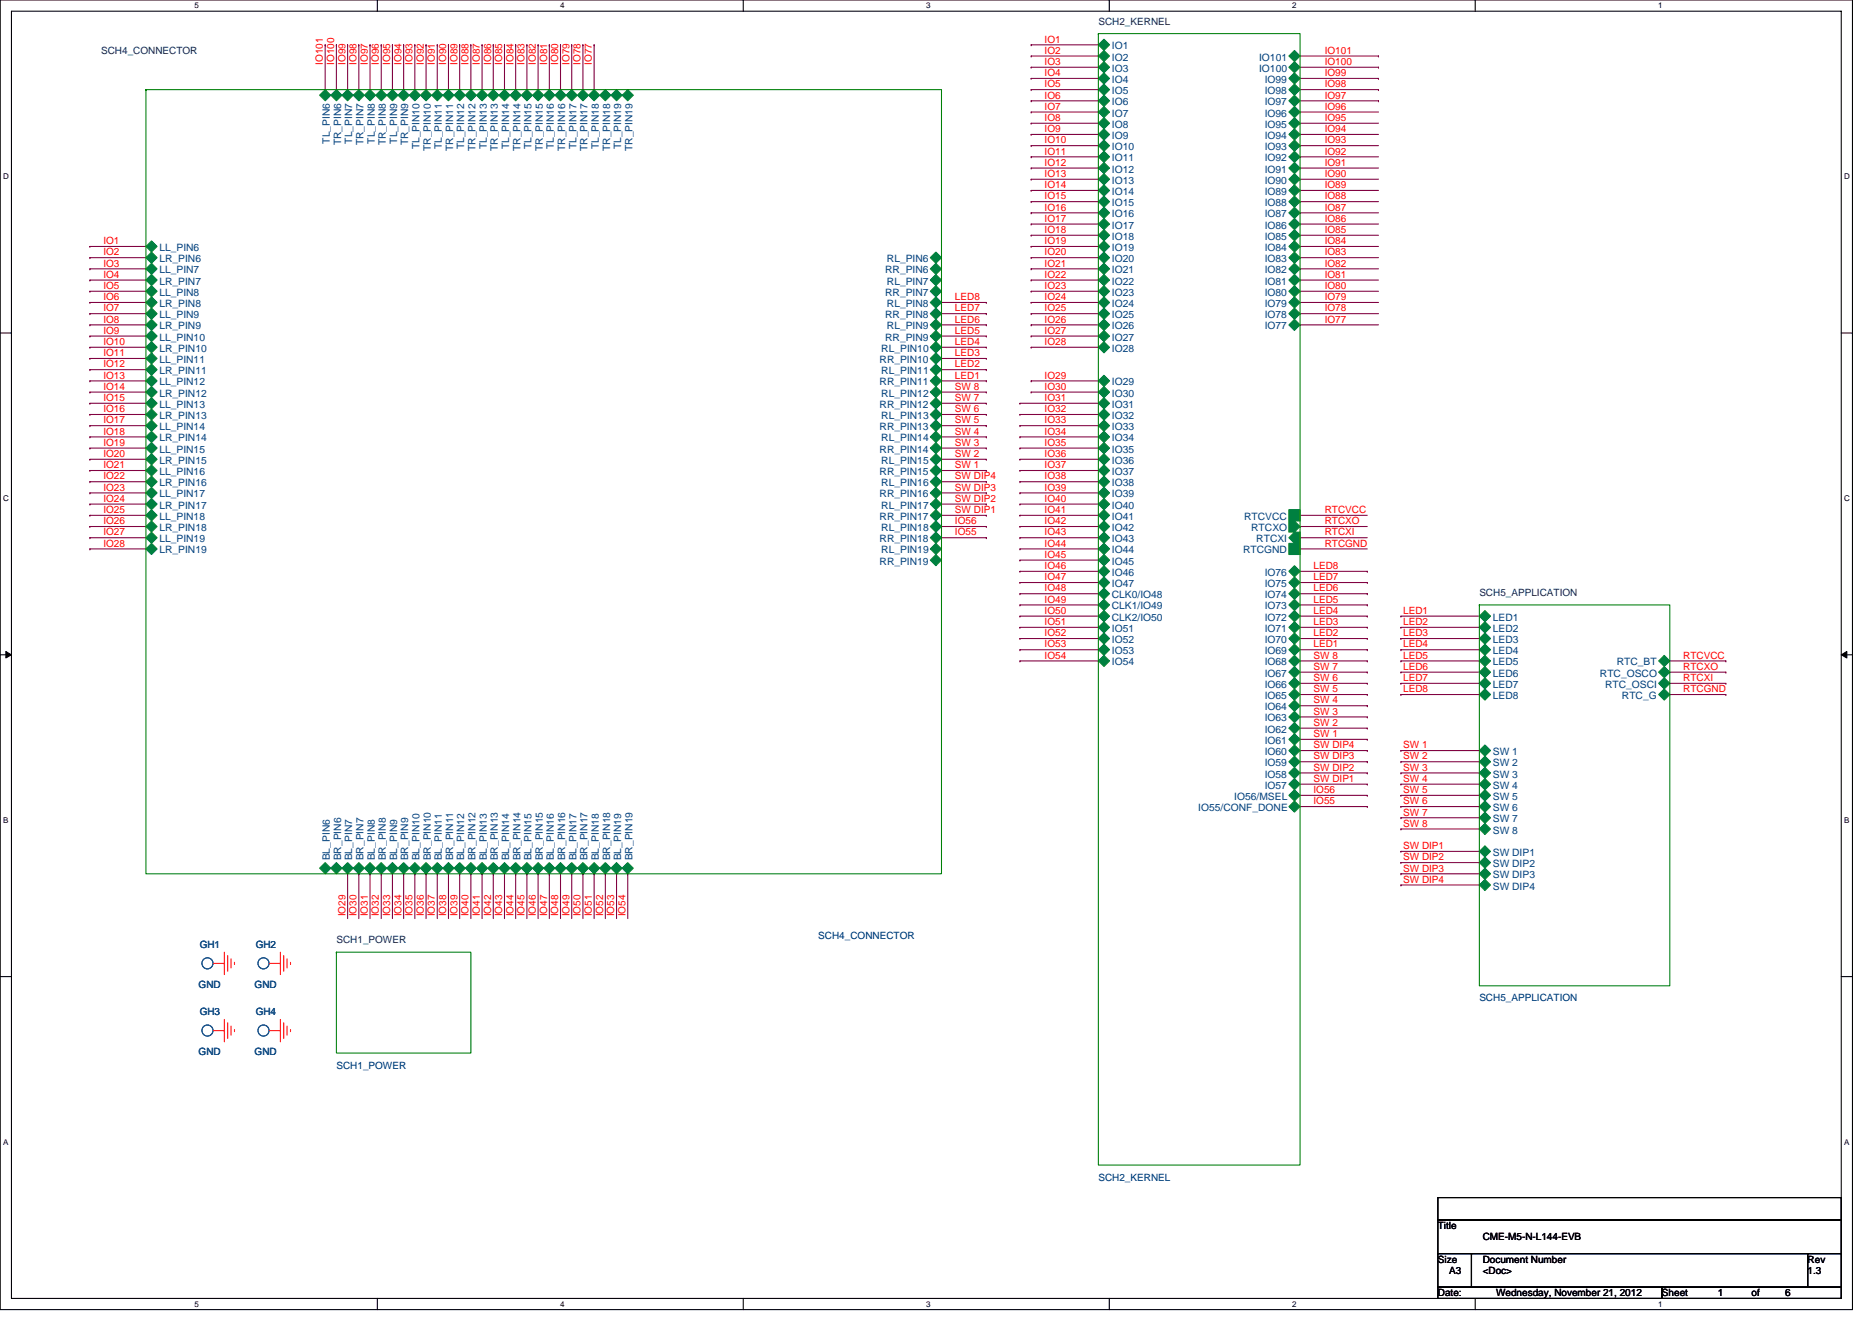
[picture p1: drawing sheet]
<svg xmlns="http://www.w3.org/2000/svg" width="297mm" height="210mm" viewBox="0 0 297 210" stroke-linecap="round" stroke-linejoin="round" font-family="sans-serif">
<defs><g id="words">
<g font-size="1.6" fill="#004040">
<text x="174.3" y="3.9">SCH2_KERNEL</text>
<text x="16" y="8.5">SCH4_CONNECTOR</text>
<text x="234.7" y="94.6">SCH5_APPLICATION</text>
<text x="53.4" y="149.7">SCH1_POWER</text>
</g>
<g font-size="1.6" fill="#f00">
<text x="51.2" y="10.3" transform="rotate(-90 51.2 10.3)">IO101</text>
<text x="53" y="10.3" transform="rotate(-90 53 10.3)">IO100</text>
<text x="54.8" y="10.3" transform="rotate(-90 54.8 10.3)">IO99</text>
<text x="56.6" y="10.3" transform="rotate(-90 56.6 10.3)">IO98</text>
<text x="58.4" y="10.3" transform="rotate(-90 58.4 10.3)">IO97</text>
<text x="60.1" y="10.3" transform="rotate(-90 60.1 10.3)">IO96</text>
<text x="61.9" y="10.3" transform="rotate(-90 61.9 10.3)">IO95</text>
<text x="63.7" y="10.3" transform="rotate(-90 63.7 10.3)">IO94</text>
<text x="65.5" y="10.3" transform="rotate(-90 65.5 10.3)">IO93</text>
<text x="67.2" y="10.3" transform="rotate(-90 67.2 10.3)">IO92</text>
<text x="69" y="10.3" transform="rotate(-90 69 10.3)">IO91</text>
<text x="70.8" y="10.3" transform="rotate(-90 70.8 10.3)">IO90</text>
<text x="72.6" y="10.3" transform="rotate(-90 72.6 10.3)">IO89</text>
<text x="74.4" y="10.3" transform="rotate(-90 74.4 10.3)">IO88</text>
<text x="76.1" y="10.3" transform="rotate(-90 76.1 10.3)">IO87</text>
<text x="77.9" y="10.3" transform="rotate(-90 77.9 10.3)">IO86</text>
<text x="79.7" y="10.3" transform="rotate(-90 79.7 10.3)">IO85</text>
<text x="81.5" y="10.3" transform="rotate(-90 81.5 10.3)">IO84</text>
<text x="83.2" y="10.3" transform="rotate(-90 83.2 10.3)">IO83</text>
<text x="85" y="10.3" transform="rotate(-90 85 10.3)">IO82</text>
<text x="86.8" y="10.3" transform="rotate(-90 86.8 10.3)">IO81</text>
<text x="88.6" y="10.3" transform="rotate(-90 88.6 10.3)">IO80</text>
<text x="90.4" y="10.3" transform="rotate(-90 90.4 10.3)">IO79</text>
<text x="92.1" y="10.3" transform="rotate(-90 92.1 10.3)">IO78</text>
<text x="93.9" y="10.3" transform="rotate(-90 93.9 10.3)">IO77</text>
<text x="165.8" y="10.3">IO3</text>
<text x="165.8" y="8.5">IO2</text>
<text x="165.8" y="6.8">IO1</text>
<text x="210.2" y="10.3">IO100</text>
<text x="210.2" y="8.5">IO101</text>
<text x="165.8" y="15.6">IO6</text>
<text x="165.8" y="17.4">IO7</text>
<text x="165.8" y="13.9">IO5</text>
<text x="165.8" y="12.1">IO4</text>
<text x="210.2" y="17.4">IO96</text>
<text x="210.2" y="15.6">IO97</text>
<text x="210.2" y="13.9">IO98</text>
<text x="210.2" y="12.1">IO99</text>
<text x="165.8" y="22.8">IO10</text>
<text x="165.8" y="21">IO9</text>
<text x="165.8" y="19.2">IO8</text>
<text x="210.2" y="22.8">IO93</text>
<text x="210.2" y="21">IO94</text>
<text x="210.2" y="19.2">IO95</text>
<text x="165.8" y="29.9">IO14</text>
<text x="165.8" y="24.5">IO11</text>
<text x="165.8" y="26.3">IO12</text>
<text x="165.8" y="28.1">IO13</text>
<text x="210.2" y="29.9">IO89</text>
<text x="210.2" y="28.1">IO90</text>
<text x="210.2" y="26.3">IO91</text>
<text x="210.2" y="24.5">IO92</text>
<text x="165.8" y="31.6">IO15</text>
<text x="165.8" y="35.2">IO17</text>
<text x="165.8" y="33.4">IO16</text>
<text x="210.2" y="35.2">IO86</text>
<text x="210.2" y="33.4">IO87</text>
<text x="210.2" y="31.6">IO88</text>
<text x="16.4" y="38.8">IO1</text>
<text x="16.4" y="40.5">IO2</text>
<text x="165.8" y="40.5">IO20</text>
<text x="165.8" y="37">IO18</text>
<text x="165.8" y="38.8">IO19</text>
<text x="210.2" y="40.5">IO83</text>
<text x="210.2" y="38.8">IO84</text>
<text x="210.2" y="37">IO85</text>
<text x="16.4" y="42.3">IO3</text>
<text x="16.4" y="44.1">IO4</text>
<text x="16.4" y="45.9">IO5</text>
<text x="16.4" y="47.6">IO6</text>
<text x="151.5" y="47.6">LED8</text>
<text x="165.8" y="42.3">IO21</text>
<text x="165.8" y="44.1">IO22</text>
<text x="165.8" y="45.9">IO23</text>
<text x="165.8" y="47.6">IO24</text>
<text x="210.2" y="47.6">IO79</text>
<text x="210.2" y="45.9">IO80</text>
<text x="210.2" y="44.1">IO81</text>
<text x="210.2" y="42.3">IO82</text>
<text x="16.4" y="49.4">IO7</text>
<text x="16.4" y="51.2">IO8</text>
<text x="16.4" y="53">IO9</text>
<text x="151.5" y="53">LED5</text>
<text x="151.5" y="51.2">LED6</text>
<text x="151.5" y="49.4">LED7</text>
<text x="165.8" y="49.4">IO25</text>
<text x="165.8" y="51.2">IO26</text>
<text x="165.8" y="53">IO27</text>
<text x="210.2" y="51.2">IO77</text>
<text x="210.2" y="49.4">IO78</text>
<text x="16.4" y="54.8">IO10</text>
<text x="16.4" y="56.5">IO11</text>
<text x="16.4" y="58.3">IO12</text>
<text x="151.5" y="58.3">LED2</text>
<text x="151.5" y="56.5">LED3</text>
<text x="151.5" y="54.8">LED4</text>
<text x="165.8" y="54.8">IO28</text>
<text x="16.4" y="60.1">IO13</text>
<text x="16.4" y="61.9">IO14</text>
<text x="16.4" y="63.6">IO15</text>
<text x="16.4" y="65.4">IO16</text>
<text x="151.5" y="65.4">SW 6</text>
<text x="151.5" y="63.6">SW 7</text>
<text x="151.5" y="61.9">SW 8</text>
<text x="151.5" y="60.1">LED1</text>
<text x="165.8" y="61.9">IO30</text>
<text x="165.8" y="60.1">IO29</text>
<text x="165.8" y="63.6">IO31</text>
<text x="165.8" y="65.4">IO32</text>
<text x="16.4" y="67.2">IO17</text>
<text x="16.4" y="69">IO18</text>
<text x="16.4" y="70.8">IO19</text>
<text x="151.5" y="70.8">SW 3</text>
<text x="151.5" y="69">SW 4</text>
<text x="151.5" y="67.2">SW 5</text>
<text x="165.8" y="69">IO34</text>
<text x="165.8" y="67.2">IO33</text>
<text x="165.8" y="70.8">IO35</text>
<text x="16.4" y="72.5">IO20</text>
<text x="16.4" y="74.3">IO21</text>
<text x="16.4" y="76.1">IO22</text>
<text x="16.4" y="77.9">IO23</text>
<text x="151.5" y="77.9">SW DIP3</text>
<text x="151.5" y="76.1">SW DIP4</text>
<text x="151.5" y="74.3">SW 1</text>
<text x="151.5" y="72.5">SW 2</text>
<text x="165.8" y="77.9">IO39</text>
<text x="165.8" y="72.5">IO36</text>
<text x="165.8" y="76.1">IO38</text>
<text x="165.8" y="74.3">IO37</text>
<text x="16.4" y="79.7">IO24</text>
<text x="16.4" y="81.4">IO25</text>
<text x="16.4" y="83.2">IO26</text>
<text x="151.5" y="81.4">SW DIP1</text>
<text x="151.5" y="79.7">SW DIP2</text>
<text x="151.5" y="83.2">IO56</text>
<text x="165.8" y="81.4">IO41</text>
<text x="165.8" y="79.7">IO40</text>
<text x="165.8" y="83.2">IO42</text>
<text x="210.2" y="81.4">RTCVCC</text>
<text x="210.2" y="83.2">RTCXO</text>
<text x="16.4" y="85">IO27</text>
<text x="16.4" y="86.8">IO28</text>
<text x="151.5" y="85">IO55</text>
<text x="165.8" y="85">IO43</text>
<text x="165.8" y="86.8">IO44</text>
<text x="165.8" y="88.5">IO45</text>
<text x="210.2" y="86.8">RTCGND</text>
<text x="210.2" y="85">RTCXI</text>
<text x="165.8" y="93.9">IO48</text>
<text x="165.8" y="92.1">IO47</text>
<text x="165.8" y="90.3">IO46</text>
<text x="165.8" y="95.7">IO49</text>
<text x="208.4" y="95.7">LED5</text>
<text x="208.4" y="93.9">LED6</text>
<text x="208.4" y="92.1">LED7</text>
<text x="208.4" y="90.3">LED8</text>
<text x="165.8" y="97.4">IO50</text>
<text x="165.8" y="99.2">IO51</text>
<text x="165.8" y="101">IO52</text>
<text x="208.4" y="101">LED2</text>
<text x="208.4" y="99.2">LED3</text>
<text x="208.4" y="97.4">LED4</text>
<text x="222.6" y="97.4">LED1</text>
<text x="222.6" y="99.2">LED2</text>
<text x="222.6" y="101">LED3</text>
<text x="165.8" y="102.8">IO53</text>
<text x="165.8" y="104.5">IO54</text>
<text x="208.4" y="102.8">LED1</text>
<text x="208.4" y="106.3">SW 7</text>
<text x="208.4" y="104.5">SW 8</text>
<text x="222.6" y="102.8">LED4</text>
<text x="222.6" y="104.5">LED5</text>
<text x="222.6" y="106.3">LED6</text>
<text x="267.1" y="104.5">RTCVCC</text>
<text x="267.1" y="106.3">RTCXO</text>
<text x="208.4" y="113.4">SW 3</text>
<text x="208.4" y="111.7">SW 4</text>
<text x="208.4" y="109.9">SW 5</text>
<text x="208.4" y="108.1">SW 6</text>
<text x="222.6" y="108.1">LED7</text>
<text x="222.6" y="109.9">LED8</text>
<text x="267.1" y="108.1">RTCXI</text>
<text x="267.1" y="109.9">RTCGND</text>
<text x="208.4" y="118.8">SW DIP4</text>
<text x="208.4" y="117">SW 1</text>
<text x="208.4" y="115.2">SW 2</text>
<text x="222.6" y="118.8">SW 1</text>
<text x="208.4" y="124.1">SW DIP1</text>
<text x="208.4" y="122.3">SW DIP2</text>
<text x="208.4" y="120.5">SW DIP3</text>
<text x="208.4" y="125.9">IO56</text>
<text x="222.6" y="120.5">SW 2</text>
<text x="222.6" y="122.3">SW 3</text>
<text x="222.6" y="124.1">SW 4</text>
<text x="222.6" y="125.9">SW 5</text>
<text x="208.4" y="127.7">IO55</text>
<text x="222.6" y="127.7">SW 6</text>
<text x="222.6" y="129.4">SW 7</text>
<text x="222.6" y="131.2">SW 8</text>
<text x="222.6" y="134.8">SW DIP1</text>
<text x="222.6" y="136.5">SW DIP2</text>
<text x="222.6" y="138.3">SW DIP3</text>
<text x="222.6" y="140.1">SW DIP4</text>
<text x="54.8" y="145.4" transform="rotate(-90 54.8 145.4)">IO29</text>
<text x="56.6" y="145.4" transform="rotate(-90 56.6 145.4)">IO30</text>
<text x="58.4" y="145.4" transform="rotate(-90 58.4 145.4)">IO31</text>
<text x="60.1" y="145.4" transform="rotate(-90 60.1 145.4)">IO32</text>
<text x="61.9" y="145.4" transform="rotate(-90 61.9 145.4)">IO33</text>
<text x="63.7" y="145.4" transform="rotate(-90 63.7 145.4)">IO34</text>
<text x="65.5" y="145.4" transform="rotate(-90 65.5 145.4)">IO35</text>
<text x="67.2" y="145.4" transform="rotate(-90 67.2 145.4)">IO36</text>
<text x="69" y="145.4" transform="rotate(-90 69 145.4)">IO37</text>
<text x="70.8" y="145.4" transform="rotate(-90 70.8 145.4)">IO38</text>
<text x="72.6" y="145.4" transform="rotate(-90 72.6 145.4)">IO39</text>
<text x="74.4" y="145.4" transform="rotate(-90 74.4 145.4)">IO40</text>
<text x="76.1" y="145.4" transform="rotate(-90 76.1 145.4)">IO41</text>
<text x="77.9" y="145.4" transform="rotate(-90 77.9 145.4)">IO42</text>
<text x="79.7" y="145.4" transform="rotate(-90 79.7 145.4)">IO43</text>
<text x="81.5" y="145.4" transform="rotate(-90 81.5 145.4)">IO44</text>
<text x="83.2" y="145.4" transform="rotate(-90 83.2 145.4)">IO45</text>
<text x="85" y="145.4" transform="rotate(-90 85 145.4)">IO46</text>
<text x="86.8" y="145.4" transform="rotate(-90 86.8 145.4)">IO47</text>
<text x="88.6" y="145.4" transform="rotate(-90 88.6 145.4)">IO48</text>
<text x="90.4" y="145.4" transform="rotate(-90 90.4 145.4)">IO49</text>
<text x="92.1" y="145.4" transform="rotate(-90 92.1 145.4)">IO50</text>
<text x="93.9" y="145.4" transform="rotate(-90 93.9 145.4)">IO51</text>
<text x="95.7" y="145.4" transform="rotate(-90 95.7 145.4)">IO52</text>
<text x="97.5" y="145.4" transform="rotate(-90 97.5 145.4)">IO53</text>
<text x="99.2" y="145.4" transform="rotate(-90 99.2 145.4)">IO54</text>
</g>
<g font-size="1.6" fill="#004080">
<text x="176.4" y="7.8">IO1</text>
<text x="176.4" y="9.6">IO2</text>
<text x="176.4" y="11.4">IO3</text>
<text x="199.8" y="11.4">IO100</text>
<text x="199.8" y="9.6">IO101</text>
<text x="176.4" y="13.2">IO4</text>
<text x="176.4" y="14.9">IO5</text>
<text x="176.4" y="16.7">IO6</text>
<text x="200.7" y="16.7">IO97</text>
<text x="200.7" y="14.9">IO98</text>
<text x="200.7" y="13.2">IO99</text>
<text x="52.3" y="22.8" transform="rotate(-90 52.3 22.8)">TL_PIN6</text>
<text x="54.1" y="23.1" transform="rotate(-90 54.1 23.1)">TR_PIN6</text>
<text x="55.9" y="22.8" transform="rotate(-90 55.9 22.8)">TL_PIN7</text>
<text x="57.7" y="23.1" transform="rotate(-90 57.7 23.1)">TR_PIN7</text>
<text x="59.5" y="22.8" transform="rotate(-90 59.5 22.8)">TL_PIN8</text>
<text x="61.2" y="23.1" transform="rotate(-90 61.2 23.1)">TR_PIN8</text>
<text x="63" y="22.8" transform="rotate(-90 63 22.8)">TL_PIN9</text>
<text x="64.8" y="23.1" transform="rotate(-90 64.8 23.1)">TR_PIN9</text>
<text x="66.6" y="23.7" transform="rotate(-90 66.6 23.7)">TL_PIN10</text>
<text x="68.3" y="24" transform="rotate(-90 68.3 24)">TR_PIN10</text>
<text x="70.1" y="23.7" transform="rotate(-90 70.1 23.7)">TL_PIN11</text>
<text x="71.9" y="24" transform="rotate(-90 71.9 24)">TR_PIN11</text>
<text x="73.7" y="23.7" transform="rotate(-90 73.7 23.7)">TL_PIN12</text>
<text x="75.5" y="24" transform="rotate(-90 75.5 24)">TR_PIN12</text>
<text x="77.2" y="23.7" transform="rotate(-90 77.2 23.7)">TL_PIN13</text>
<text x="79" y="24" transform="rotate(-90 79 24)">TR_PIN13</text>
<text x="80.8" y="23.7" transform="rotate(-90 80.8 23.7)">TL_PIN14</text>
<text x="82.6" y="24" transform="rotate(-90 82.6 24)">TR_PIN14</text>
<text x="84.3" y="23.7" transform="rotate(-90 84.3 23.7)">TL_PIN15</text>
<text x="86.1" y="24" transform="rotate(-90 86.1 24)">TR_PIN15</text>
<text x="87.9" y="23.7" transform="rotate(-90 87.9 23.7)">TL_PIN16</text>
<text x="89.7" y="24" transform="rotate(-90 89.7 24)">TR_PIN16</text>
<text x="91.5" y="23.7" transform="rotate(-90 91.5 23.7)">TL_PIN17</text>
<text x="93.2" y="24" transform="rotate(-90 93.2 24)">TR_PIN17</text>
<text x="95" y="23.7" transform="rotate(-90 95 23.7)">TL_PIN18</text>
<text x="96.8" y="24" transform="rotate(-90 96.8 24)">TR_PIN18</text>
<text x="98.6" y="23.7" transform="rotate(-90 98.6 23.7)">TL_PIN19</text>
<text x="100.3" y="24" transform="rotate(-90 100.3 24)">TR_PIN19</text>
<text x="176.4" y="22.1">IO9</text>
<text x="176.4" y="23.8">IO10</text>
<text x="176.4" y="18.5">IO7</text>
<text x="176.4" y="20.3">IO8</text>
<text x="200.7" y="23.8">IO93</text>
<text x="200.7" y="20.3">IO95</text>
<text x="200.7" y="18.5">IO96</text>
<text x="200.7" y="22.1">IO94</text>
<text x="176.4" y="25.6">IO11</text>
<text x="176.4" y="27.4">IO12</text>
<text x="176.4" y="29.2">IO13</text>
<text x="200.7" y="27.4">IO91</text>
<text x="200.7" y="25.6">IO92</text>
<text x="200.7" y="29.2">IO90</text>
<text x="176.4" y="30.9">IO14</text>
<text x="176.4" y="32.7">IO15</text>
<text x="176.4" y="34.5">IO16</text>
<text x="200.7" y="30.9">IO89</text>
<text x="200.7" y="34.5">IO87</text>
<text x="200.7" y="32.7">IO88</text>
<text x="25.3" y="39.8">LL_PIN6</text>
<text x="25.3" y="41.6">LR_PIN6</text>
<text x="140.7" y="41.6">RL_PIN6</text>
<text x="176.4" y="41.6">IO20</text>
<text x="176.4" y="36.3">IO17</text>
<text x="176.4" y="38.1">IO18</text>
<text x="176.4" y="39.8">IO19</text>
<text x="200.7" y="41.6">IO83</text>
<text x="200.7" y="39.8">IO84</text>
<text x="200.7" y="38.1">IO85</text>
<text x="200.7" y="36.3">IO86</text>
<text x="25.3" y="43.4">LL_PIN7</text>
<text x="25.3" y="46.9">LL_PIN8</text>
<text x="25.3" y="45.2">LR_PIN7</text>
<text x="140.5" y="43.4">RR_PIN6</text>
<text x="140.5" y="46.9">RR_PIN7</text>
<text x="140.7" y="45.2">RL_PIN7</text>
<text x="176.4" y="43.4">IO21</text>
<text x="176.4" y="45.2">IO22</text>
<text x="176.4" y="46.9">IO23</text>
<text x="200.7" y="43.4">IO82</text>
<text x="200.7" y="46.9">IO80</text>
<text x="200.7" y="45.2">IO81</text>
<text x="25.3" y="50.5">LL_PIN9</text>
<text x="25.3" y="48.7">LR_PIN8</text>
<text x="25.3" y="52.3">LR_PIN9</text>
<text x="140.5" y="50.5">RR_PIN8</text>
<text x="140.7" y="48.7">RL_PIN8</text>
<text x="140.7" y="52.3">RL_PIN9</text>
<text x="176.4" y="48.7">IO24</text>
<text x="176.4" y="50.5">IO25</text>
<text x="176.4" y="52.3">IO26</text>
<text x="200.7" y="52.3">IO77</text>
<text x="200.7" y="50.5">IO78</text>
<text x="200.7" y="48.7">IO79</text>
<text x="25.3" y="54.1">LL_PIN10</text>
<text x="25.3" y="57.6">LL_PIN11</text>
<text x="25.3" y="55.8">LR_PIN10</text>
<text x="25.3" y="59.4">LR_PIN11</text>
<text x="139.6" y="57.6">RR_PIN10</text>
<text x="139.8" y="55.8">RL_PIN10</text>
<text x="139.8" y="59.4">RL_PIN11</text>
<text x="140.5" y="54.1">RR_PIN9</text>
<text x="176.4" y="54.1">IO27</text>
<text x="176.4" y="55.8">IO28</text>
<text x="25.3" y="61.2">LL_PIN12</text>
<text x="25.3" y="64.7">LL_PIN13</text>
<text x="25.3" y="62.9">LR_PIN12</text>
<text x="139.6" y="61.2">RR_PIN11</text>
<text x="139.6" y="64.7">RR_PIN12</text>
<text x="139.8" y="62.9">RL_PIN12</text>
<text x="176.4" y="62.9">IO30</text>
<text x="176.4" y="64.7">IO31</text>
<text x="176.4" y="61.2">IO29</text>
<text x="25.3" y="68.3">LL_PIN14</text>
<text x="25.3" y="71.8">LL_PIN15</text>
<text x="25.3" y="66.5">LR_PIN13</text>
<text x="25.3" y="70.1">LR_PIN14</text>
<text x="139.6" y="68.3">RR_PIN13</text>
<text x="139.6" y="71.8">RR_PIN14</text>
<text x="139.8" y="66.5">RL_PIN13</text>
<text x="139.8" y="70.1">RL_PIN14</text>
<text x="176.4" y="66.5">IO32</text>
<text x="176.4" y="68.3">IO33</text>
<text x="176.4" y="70.1">IO34</text>
<text x="176.4" y="71.8">IO35</text>
<text x="25.3" y="75.4">LL_PIN16</text>
<text x="25.3" y="73.6">LR_PIN15</text>
<text x="25.3" y="77.2">LR_PIN16</text>
<text x="139.6" y="75.4">RR_PIN15</text>
<text x="139.8" y="73.6">RL_PIN15</text>
<text x="139.8" y="77.2">RL_PIN16</text>
<text x="176.4" y="73.6">IO36</text>
<text x="176.4" y="75.4">IO37</text>
<text x="176.4" y="77.2">IO38</text>
<text x="25.3" y="79">LL_PIN17</text>
<text x="25.3" y="82.5">LL_PIN18</text>
<text x="25.3" y="80.7">LR_PIN17</text>
<text x="139.6" y="79">RR_PIN16</text>
<text x="139.6" y="82.5">RR_PIN17</text>
<text x="139.8" y="80.7">RL_PIN17</text>
<text x="176.4" y="80.7">IO40</text>
<text x="176.4" y="82.5">IO41</text>
<text x="176.4" y="79">IO39</text>
<text x="197.4" y="82.5">RTCVCC</text>
<text x="25.3" y="86.1">LL_PIN19</text>
<text x="25.3" y="84.3">LR_PIN18</text>
<text x="25.3" y="87.8">LR_PIN19</text>
<text x="139.6" y="86.1">RR_PIN18</text>
<text x="139.6" y="89.6">RR_PIN19</text>
<text x="139.8" y="84.3">RL_PIN18</text>
<text x="139.8" y="87.8">RL_PIN19</text>
<text x="176.4" y="84.3">IO42</text>
<text x="176.4" y="86.1">IO43</text>
<text x="176.4" y="87.8">IO44</text>
<text x="176.4" y="89.6">IO45</text>
<text x="197.2" y="87.8">RTCGND</text>
<text x="198.5" y="84.3">RTCXO</text>
<text x="199.3" y="86.1">RTCXI</text>
<text x="176.4" y="95">CLK0/IO48</text>
<text x="176.4" y="91.4">IO46</text>
<text x="176.4" y="93.2">IO47</text>
<text x="200.7" y="95">IO74</text>
<text x="200.7" y="93.2">IO75</text>
<text x="200.7" y="91.4">IO76</text>
<text x="176.4" y="96.7">CLK1/IO49</text>
<text x="176.4" y="100.3">IO51</text>
<text x="176.4" y="98.5">CLK2/IO50</text>
<text x="200.7" y="100.3">IO71</text>
<text x="200.7" y="98.5">IO72</text>
<text x="200.7" y="96.7">IO73</text>
<text x="236.9" y="98.5">LED1</text>
<text x="236.9" y="100.3">LED2</text>
<text x="176.4" y="102.1">IO52</text>
<text x="176.4" y="103.8">IO53</text>
<text x="176.4" y="105.6">IO54</text>
<text x="200.7" y="107.4">IO67</text>
<text x="200.7" y="105.6">IO68</text>
<text x="200.7" y="103.8">IO69</text>
<text x="200.7" y="102.1">IO70</text>
<text x="236.9" y="102.1">LED3</text>
<text x="236.9" y="103.8">LED4</text>
<text x="236.9" y="105.6">LED5</text>
<text x="236.9" y="107.4">LED6</text>
<text x="253.9" y="107.4">RTC_OSCO</text>
<text x="256.5" y="105.6">RTC_BT</text>
<text x="200.7" y="112.7">IO64</text>
<text x="200.7" y="111">IO65</text>
<text x="200.7" y="109.2">IO66</text>
<text x="236.9" y="109.2">LED7</text>
<text x="236.9" y="111">LED8</text>
<text x="254.7" y="109.2">RTC_OSCI</text>
<text x="257.4" y="111">RTC_G</text>
<text x="200.7" y="119.8">IO60</text>
<text x="200.7" y="118.1">IO61</text>
<text x="200.7" y="116.3">IO62</text>
<text x="200.7" y="114.5">IO63</text>
<text x="236.9" y="119.8">SW 1</text>
<text x="200.7" y="125.2">IO57</text>
<text x="200.7" y="123.4">IO58</text>
<text x="200.7" y="121.6">IO59</text>
<text x="236.9" y="121.6">SW 2</text>
<text x="236.9" y="123.4">SW 3</text>
<text x="236.9" y="125.2">SW 4</text>
<text x="190.1" y="128.7">IO55/CONF_DONE</text>
<text x="195.9" y="127">IO56/MSEL</text>
<text x="236.9" y="127">SW 5</text>
<text x="236.9" y="128.7">SW 6</text>
<text x="236.9" y="130.5">SW 7</text>
<text x="52.3" y="136.5" transform="rotate(-90 52.3 136.5)">BL_PIN6</text>
<text x="54.1" y="136.5" transform="rotate(-90 54.1 136.5)">BR_PIN6</text>
<text x="55.9" y="136.5" transform="rotate(-90 55.9 136.5)">BL_PIN7</text>
<text x="57.7" y="136.5" transform="rotate(-90 57.7 136.5)">BR_PIN7</text>
<text x="59.5" y="136.5" transform="rotate(-90 59.5 136.5)">BL_PIN8</text>
<text x="61.2" y="136.5" transform="rotate(-90 61.2 136.5)">BR_PIN8</text>
<text x="63" y="136.5" transform="rotate(-90 63 136.5)">BL_PIN9</text>
<text x="64.8" y="136.5" transform="rotate(-90 64.8 136.5)">BR_PIN9</text>
<text x="66.6" y="136.5" transform="rotate(-90 66.6 136.5)">BL_PIN10</text>
<text x="68.3" y="136.5" transform="rotate(-90 68.3 136.5)">BR_PIN10</text>
<text x="70.1" y="136.5" transform="rotate(-90 70.1 136.5)">BL_PIN11</text>
<text x="71.9" y="136.5" transform="rotate(-90 71.9 136.5)">BR_PIN11</text>
<text x="73.7" y="136.5" transform="rotate(-90 73.7 136.5)">BL_PIN12</text>
<text x="75.5" y="136.5" transform="rotate(-90 75.5 136.5)">BR_PIN12</text>
<text x="77.2" y="136.5" transform="rotate(-90 77.2 136.5)">BL_PIN13</text>
<text x="79" y="136.5" transform="rotate(-90 79 136.5)">BR_PIN13</text>
<text x="80.8" y="136.5" transform="rotate(-90 80.8 136.5)">BL_PIN14</text>
<text x="82.6" y="136.5" transform="rotate(-90 82.6 136.5)">BR_PIN14</text>
<text x="84.3" y="136.5" transform="rotate(-90 84.3 136.5)">BL_PIN15</text>
<text x="86.1" y="136.5" transform="rotate(-90 86.1 136.5)">BR_PIN15</text>
<text x="87.9" y="136.5" transform="rotate(-90 87.9 136.5)">BL_PIN16</text>
<text x="89.7" y="136.5" transform="rotate(-90 89.7 136.5)">BR_PIN16</text>
<text x="91.5" y="136.5" transform="rotate(-90 91.5 136.5)">BL_PIN17</text>
<text x="93.2" y="136.5" transform="rotate(-90 93.2 136.5)">BR_PIN17</text>
<text x="95" y="136.5" transform="rotate(-90 95 136.5)">BL_PIN18</text>
<text x="96.8" y="136.5" transform="rotate(-90 96.8 136.5)">BR_PIN18</text>
<text x="98.6" y="136.5" transform="rotate(-90 98.6 136.5)">BL_PIN19</text>
<text x="100.3" y="136.5" transform="rotate(-90 100.3 136.5)">BR_PIN19</text>
<text x="236.9" y="132.3">SW 8</text>
<text x="236.9" y="135.8">SW DIP1</text>
<text x="236.9" y="137.6">SW DIP2</text>
<text x="236.9" y="139.4">SW DIP3</text>
<text x="236.9" y="141.2">SW DIP4</text>
</g>
<g font-size="1.6" fill="#000080">
<text x="129.8" y="149">SCH4_CONNECTOR</text>
<text x="31.7" y="150.4">GH1</text>
<text x="40.6" y="150.4">GH2</text>
<text x="31.5" y="156.8">GND</text>
<text x="31.7" y="161.1">GH3</text>
<text x="40.4" y="156.8">GND</text>
<text x="40.6" y="161.1">GH4</text>
<text x="234.7" y="158.9">SCH5_APPLICATION</text>
<text x="31.5" y="167.5">GND</text>
<text x="40.4" y="167.5">GND</text>
<text x="53.4" y="169.6">SCH1_POWER</text>
<text x="174.3" y="187.4">SCH2_KERNEL</text>
</g>
<g font-size="1.6">
<text x="228.2" y="195.1">Title</text>
<text x="235.3" y="196.8">CME-M5-N-L144-EVB</text>
<text x="228.2" y="200.4">Size</text>
<text x="229.9" y="202.2">A3</text>
<text x="235.3" y="200.4">Document Number</text>
<text x="235.3" y="202.2">&lt;Doc&gt;</text>
<text x="286.8" y="200.4">Rev</text>
<text x="286.8" y="202.2">1.3</text>
<text x="228.2" y="205.7">Date:</text>
<text x="237.4" y="205.7">Wednesday, November 21, 2012</text>
<text x="263.7" y="205.7">Sheet</text>
<text x="272.6" y="205.7">1</text>
<text x="277.9" y="205.7">of</text>
<text x="283.3" y="205.7">6</text>
</g>
<g font-size="1.3">
<text x="30.8" y="1.3">5</text>
<text x="88.9" y="1.3">4</text>
<text x="147" y="1.3">3</text>
<text x="205" y="1.3">2</text>
<text x="263.1" y="1.3">1</text>
<text x=".5" y="28.4">D</text>
<text x="292.6" y="28.4">D</text>
<text x=".5" y="79.5">C</text>
<text x="292.6" y="79.5">C</text>
<text x=".5" y="130.6">B</text>
<text x="292.6" y="130.6">B</text>
<text x=".5" y="181.7">A</text>
<text x="292.6" y="181.7">A</text>
<text x="30.8" y="207.4">5</text>
<text x="88.9" y="207.4">4</text>
<text x="147" y="207.4">3</text>
<text x="205" y="207.4">2</text>
<text x="263.1" y="207.4">1</text>
</g>
</g></defs>
<path d="M0 0h293.9v207.9h-293.9zM1.8 1.8h290.4v204.3h-290.4z" fill="none" stroke="#000" stroke-width=".17"/>
<g fill="#fff">
<path d="M30.8 .2h.7v1.4h-.7z"/>
<path d="M30.8 206.3h.7v1.4h-.7z"/>
</g>
<path d="M59.9 0v1.8M59.9 206.1v1.8" fill="none" stroke="#000" stroke-width=".17"/>
<g fill="#fff">
<path d="M88.9 .2h.7v1.4h-.7z"/>
<path d="M88.9 206.3h.7v1.4h-.7z"/>
</g>
<path d="M117.9 0v1.8M117.9 206.1v1.8" fill="none" stroke="#000" stroke-width=".17"/>
<g fill="#fff">
<path d="M147 .2h.7v1.4h-.7z"/>
<path d="M147 206.3h.7v1.4h-.7z"/>
</g>
<path d="M176 0v1.8M176 206.1v1.8" fill="none" stroke="#000" stroke-width=".17"/>
<g fill="#fff">
<path d="M205 .2h.7v1.4h-.7z"/>
<path d="M205 206.3h.7v1.4h-.7z"/>
</g>
<path d="M234.1 0v1.8M234.1 206.1v1.8" fill="none" stroke="#000" stroke-width=".17"/>
<g fill="#fff">
<path d="M263.1 .2h.7v1.4h-.7z"/>
<path d="M263.1 206.3h.7v1.4h-.7z"/>
<path d="M.5 27.3h.9v1.4h-.9z"/>
<path d="M292.6 27.3h.9v1.4h-.9z"/>
<path d="M.5 78.4h.9v1.4h-.9z"/>
<path d="M292.6 78.4h.9v1.4h-.9z"/>
</g>
<path d="M0 52.9h1.8M292.2 52.9h1.7" fill="none" stroke="#000" stroke-width=".17"/>
<g fill="#fff">
<path d="M.5 129.5h.8v1.4h-.8z"/>
<path d="M292.6 129.5h.9v1.4h-.9z"/>
</g>
<path d="M0 103.9h1.8M292.2 103.9h1.7" fill="none" stroke="#000" stroke-width=".17"/>
<path d="M.9 103.4l.9 .5-.9 .5zM292.2 103.9l.8-.5v1z" fill="#000" stroke="#000" stroke-width=".16"/>
<g fill="#fff">
<path d="M.5 180.5h.8v1.4h-.8z"/>
<path d="M292.6 180.5h.9v1.4h-.9z"/>
</g>
<path d="M0 155h1.8M292.2 155h1.7M228.2 190.1h64v3.5h-64zM228.2 193.6h64v5.4h-64zM228.2 199h5.3v5.3h-5.3zM233.5 199h53.3v5.3h-53.3zM286.8 199h5.4v5.3h-5.4zM228.2 204.3h35.5v1.8h-35.5zM263.7 204.3h28.5v1.8h-28.5z" fill="none" stroke="#000" stroke-width=".17"/>
<g fill="none" stroke="#800040" stroke-width=".17">
<path d="M51.6 7.1h.1M51.6 7.1v7.1M53.4 7.1h.1M53.4 7.1v7.1M55.2 7.1h.1M55.2 7.1v7.1M56.9 7.1h.1M56.9 7.1v7.1M58.7 7.1h.1M58.7 7.1v7.1M60.5 7.1h.1M60.5 7.1v7.1"/>
<path d="M62.3 7.1h.1M62.3 7.1v7.1M64 7.1h.1M64 7.1v7.1M65.8 7.1h.1M65.8 7.1v7.1M67.6 7.1h.1M67.6 7.1v7.1M69.4 7.1h.1M69.4 7.1v7.1M71.2 7.1h.1M71.2 7.1v7.1"/>
<path d="M72.9 7.1h.1M72.9 7.1v7.1M74.7 7.1h.1M74.7 7.1v7.1M76.5 7.1h.1M76.5 7.1v7.1M78.3 7.1h.1M78.3 7.1v7.1M80 7.1h.1M80 7.1v7.1M81.8 7.1h.1M81.8 7.1v7.1"/>
<path d="M83.6 7.1h.1M83.6 7.1v7.1M85.4 7.1h.1M85.4 7.1v7.1M87.2 7.1h.1M87.2 7.1v7.1M88.9 7.1h.1M88.9 7.1v7.1M90.7 7.1h.1M90.7 7.1v7.1M92.5 7.1h.1M92.5 7.1v7.1"/>
<path d="M94.3 7.1h.1M94.3 7.1v7.1M163.6 10.7h.1M163.6 8.9h.1M163.6 16h.1M163.6 17.8h.1M163.6 14.2h.1M163.6 19.6h.1M163.6 7.1h.1M163.6 12.4h.1M163.6 10.7h10.7M163.6 8.9h10.7"/>
<path d="M163.6 16h10.7M163.6 17.8h10.7M163.6 14.2h10.7M163.6 19.6h10.7M163.6 7.1h10.7M163.6 12.4h10.7M206.3 19.6h.1M206.3 17.8h.1M206.3 10.7h12.4M206.3 8.9h12.4M206.3 16h12.4M206.3 17.8h12.4"/>
<path d="M206.3 14.2h12.4M206.3 19.6h12.4M206.3 12.4h12.4M218.7 16h.1M218.7 14.2h.1M218.7 12.4h.1M218.7 10.7h.1M218.7 8.9h.1M14.3 39.1h.1M14.3 39.1h8.9M163.6 37.3h.1M163.6 32h.1"/>
<path d="M163.6 30.2h.1M163.6 24.9h.1M163.6 23.1h.1M163.6 21.3h.1M163.6 26.7h.1M163.6 28.4h.1M163.6 35.6h.1M163.6 33.8h.1M163.6 39.1h.1M163.6 37.3h10.7M163.6 32h10.7M163.6 30.2h10.7"/>
<path d="M163.6 24.9h10.7M163.6 23.1h10.7M163.6 21.3h10.7M163.6 26.7h10.7M163.6 28.4h10.7M163.6 35.6h10.7M163.6 39.1h10.7M163.6 33.8h10.7M206.3 39.1h.1M206.3 37.3h.1M206.3 35.6h.1M206.3 33.8h.1"/>
<path d="M206.3 32h.1M206.3 30.2h.1M206.3 28.4h.1M206.3 26.7h.1M206.3 24.9h.1M206.3 23.1h.1M206.3 21.3h.1M206.3 37.3h12.4M206.3 32h12.4M206.3 30.2h12.4M206.3 24.9h12.4M206.3 23.1h12.4"/>
<path d="M206.3 21.3h12.4M206.3 26.7h12.4M206.3 28.4h12.4M206.3 35.6h12.4M206.3 39.1h12.4M206.3 33.8h12.4M14.3 40.9h.1M14.3 42.7h.1M14.3 44.4h.1M14.3 46.2h.1M14.3 48h.1M14.3 49.8h.1"/>
<path d="M14.3 51.6h.1M14.3 53.3h.1M14.3 55.1h.1M14.3 56.9h.1M14.3 58.7h.1M14.3 40.9h8.9M14.3 42.7h8.9M14.3 44.4h8.9M14.3 46.2h8.9M14.3 48h8.9M14.3 49.8h8.9M14.3 51.6h8.9"/>
<path d="M14.3 53.3h8.9M14.3 55.1h8.9M14.3 58.7h8.9M14.3 56.9h8.9M149.4 48h7.1M149.4 49.8h7.1M149.4 51.6h7.1M149.4 53.3h7.1M149.4 55.1h7.1M149.4 58.7h7.1M149.4 56.9h7.1M156.5 58.7h.1"/>
<path d="M156.5 56.9h.1M156.5 55.1h.1M156.5 53.3h.1M156.5 51.6h.1M156.5 49.8h.1M156.5 48h.1M163.6 40.9h.1M163.6 42.7h.1M163.6 44.4h.1M163.6 46.2h.1M163.6 48h.1M163.6 49.8h.1"/>
<path d="M163.6 51.6h.1M163.6 53.3h.1M163.6 55.1h.1M163.6 40.9h10.7M163.6 42.7h10.7M163.6 44.4h10.7M163.6 46.2h10.7M163.6 48h10.7M163.6 49.8h10.7M163.6 51.6h10.7M163.6 53.3h10.7M163.6 55.1h10.7"/>
<path d="M206.3 51.6h.1M206.3 49.8h.1M206.3 48h.1M206.3 46.2h.1M206.3 44.4h.1M206.3 42.7h.1M206.3 40.9h.1M206.3 40.9h12.4M206.3 42.7h12.4M206.3 44.4h12.4M206.3 46.2h12.4M206.3 48h12.4"/>
<path d="M206.3 49.8h12.4M206.3 51.6h12.4M14.3 60.5h.1M14.3 62.2h.1M14.3 64h.1M14.3 65.8h.1M14.3 67.6h.1M14.3 69.3h.1M14.3 71.1h.1M14.3 72.9h.1M14.3 74.7h.1M14.3 76.5h.1"/>
<path d="M14.3 78.2h.1M14.3 62.2h8.9M14.3 60.5h8.9M14.3 78.2h8.9M14.3 69.3h8.9M14.3 67.6h8.9M14.3 64h8.9M14.3 72.9h8.9M14.3 76.5h8.9M14.3 74.7h8.9M14.3 71.1h8.9M14.3 65.8h8.9"/>
<path d="M149.4 62.2h7.1M149.4 60.5h7.1M149.4 78.2h7.1M149.4 69.3h7.1M149.4 67.6h7.1M149.4 64h7.1M149.4 72.9h7.1M149.4 76.5h7.1M149.4 74.7h7.1M149.4 71.1h7.1M149.4 65.8h7.1M156.5 78.2h.1"/>
<path d="M156.5 76.5h.1M156.5 74.7h.1M156.5 72.9h.1M156.5 71.1h.1M156.5 69.3h.1M156.5 67.6h.1M156.5 65.8h.1M156.5 64h.1M156.5 62.2h.1M156.5 60.5h.1M161.8 78.2h.1M161.8 69.3h.1"/>
<path d="M161.8 67.6h.1M161.8 64h.1M161.8 72.9h.1M161.8 76.5h.1M161.8 74.7h.1M161.8 71.1h.1M161.8 65.8h.1M161.8 78.2h12.5M161.8 69.3h12.5M161.8 67.6h12.5M161.8 64h12.5M161.8 72.9h12.5"/>
<path d="M161.8 76.5h12.5M161.8 74.7h12.5M161.8 71.1h12.5M161.8 65.8h12.5M163.6 62.2h.1M163.6 60.5h.1M163.6 62.2h10.7M163.6 60.5h10.7M14.3 80h.1M14.3 81.8h.1M14.3 83.6h.1M14.3 85.3h.1"/>
<path d="M14.3 87.1h.1M14.3 85.3h8.9M14.3 87.1h8.9M14.3 81.8h8.9M14.3 80h8.9M14.3 83.6h8.9M149.4 85.3h7.1M149.4 81.8h7.1M149.4 80h7.1M149.4 83.6h7.1M156.5 85.3h.1M156.5 81.8h.1"/>
<path d="M156.5 80h.1M156.5 83.6h.1M161.8 85.3h.1M161.8 87.1h.1M161.8 81.8h.1M161.8 80h.1M161.8 83.6h.1M161.8 94.2h.1M161.8 92.5h.1M161.8 88.9h.1M161.8 90.7h.1M161.8 96h.1"/>
<path d="M161.8 97.8h.1M161.8 99.6h.1M161.8 85.3h12.5M161.8 87.1h12.5M161.8 81.8h12.5M161.8 80h12.5M161.8 83.6h12.5M161.8 94.2h12.5M161.8 92.5h12.5M161.8 88.9h12.5M161.8 90.7h12.5M161.8 97.8h12.5"/>
<path d="M161.8 99.6h12.5M161.8 96h12.5M206.3 87.1h.1M206.3 81.8h.1M206.3 83.6h.1M206.3 85.3h.1M206.3 85.3h10.7M206.3 87.1h10.7M206.3 81.8h10.7M206.3 83.6h10.7M206.3 94.2h10.7M206.3 92.5h10.7"/>
<path d="M206.3 90.7h10.7M206.3 97.8h10.7M206.3 99.6h10.7M206.3 96h10.7M217 99.6h.1M217 97.8h.1M217 96h.1M217 94.2h.1M217 92.5h.1M217 90.7h.1M222.3 97.8h.1M222.3 99.6h.1"/>
<path d="M222.3 97.8h12.4M222.3 99.6h12.4M161.8 101.3h.1M161.8 103.1h.1M161.8 104.9h.1M161.8 101.3h12.5M161.8 103.1h12.5M161.8 104.9h12.5M206.3 101.3h10.7M206.3 103.1h10.7M206.3 104.9h10.7M206.3 106.7h10.7"/>
<path d="M206.3 108.5h10.7M206.3 110.2h10.7M206.3 119.1h10.7M206.3 117.3h10.7M206.3 115.6h10.7M206.3 113.8h10.7M206.3 112h10.7M217 119.1h.1M217 103.1h.1M217 101.3h.1M217 117.3h.1M217 115.6h.1"/>
<path d="M217 113.8h.1M217 112h.1M217 110.2h.1M217 108.5h.1M217 106.7h.1M217 104.9h.1M222.3 101.3h.1M222.3 103.1h.1M222.3 104.9h.1M222.3 106.7h.1M222.3 108.5h.1M222.3 110.2h.1"/>
<path d="M222.3 119.1h.1M222.3 101.3h12.4M222.3 103.1h12.4M222.3 104.9h12.4M222.3 106.7h12.4M222.3 108.5h12.4M222.3 110.2h12.4M222.3 119.1h12.4M265 104.9h8.9M265 106.7h8.9M265 108.5h8.9M265 110.2h8.9"/>
<path d="M273.9 104.9h.1M273.9 106.7h.1M273.9 108.5h.1M273.9 110.2h.1M55.2 138.7h.1M55.2 138.7v7.1M56.9 138.7h.1M56.9 138.7v7.1M58.7 138.7h.1M58.7 138.7v7.1M60.5 138.7h.1M60.5 138.7v7.1"/>
<path d="M62.3 138.7h.1M62.3 138.7v7.1M64 138.7h.1M64 138.7v7.1M65.8 138.7h.1M65.8 138.7v7.1M67.6 138.7h.1M67.6 138.7v7.1M69.4 138.7h.1M69.4 138.7v7.1M71.2 138.7h.1M71.2 138.7v7.1"/>
<path d="M72.9 138.7h.1M72.9 138.7v7.1M74.7 138.7h.1M74.7 138.7v7.1M76.5 138.7h.1M76.5 138.7v7.1M78.3 138.7h.1M78.3 138.7v7.1M80 138.7h.1M80 138.7v7.1M81.8 138.7h.1M81.8 138.7v7.1"/>
<path d="M83.6 138.7h.1M83.6 138.7v7.1M85.4 138.7h.1M85.4 138.7v7.1M87.2 138.7h.1M87.2 138.7v7.1M88.9 138.7h.1M88.9 138.7v7.1M90.7 138.7h.1M90.7 138.7v7.1M92.5 138.7h.1M92.5 138.7v7.1"/>
<path d="M94.3 138.7h.1M94.3 138.7v7.1M96.1 138.7h.1M96.1 138.7v7.1M97.8 138.7h.1M97.8 138.7v7.1M99.6 138.7h.1M99.6 138.7v7.1M206.3 120.9h10.7M206.3 122.7h10.7M206.3 124.5h10.7M206.3 126.2h10.7"/>
<path d="M206.3 128h10.7M217 124.5h.1M217 122.7h.1M217 120.9h.1M217 126.2h.1M217 128h.1M222.3 120.9h.1M222.3 122.7h.1M222.3 124.5h.1M222.3 126.2h.1M222.3 128h.1M222.3 129.8h.1"/>
<path d="M222.3 131.6h.1M222.3 135.1h.1M222.3 136.9h.1M222.3 138.7h.1M222.3 120.9h12.4M222.3 122.7h12.4M222.3 124.5h12.4M222.3 126.2h12.4M222.3 128h12.4M222.3 129.8h12.4M222.3 131.6h12.4M222.3 135.1h12.4"/>
<path d="M222.3 136.9h12.4M222.3 138.7h12.4M222.3 140.5h.1M222.3 140.5h12.4"/>
</g>
<g fill="none" stroke="#f00" stroke-width=".17">
<path d="M33.8 152.9h1.8M35.6 151.1v3.6M35.6 152.9h.1M36.1 151.7v2.5M36.7 152.2v1.4M37.2 152.7h.1M37.2 152.7v.4M42.7 152.9h1.8M44.5 151.1v3.6M44.5 152.9h.1M45 151.7v2.5M45.5 152.2v1.4"/>
<path d="M46.1 152.7v.4M33.8 163.6h1.8M35.6 161.8v3.6M35.6 163.6h.1M36.1 162.3v2.5M36.7 162.9v1.4M37.2 163.4v.3M42.7 163.6h1.8M44.5 161.8v3.6M44.5 163.6h.1M45 162.3v2.5M45.5 162.9v1.4"/>
<path d="M46.1 163.4v.3"/>
</g>
<g fill="none" stroke="#00f" stroke-width=".17">
<circle cx="32.9" cy="152.9" r=".88"/>
<circle cx="41.8" cy="152.9" r=".88"/>
<circle cx="32.9" cy="163.6" r=".88"/>
<circle cx="41.8" cy="163.6" r=".88"/>
</g>
<g fill="#008040" stroke="#008040" stroke-width=".17">
<path d="M23.2 39.1l.8-.9 .9 .9-.9 .9z" fill-rule="evenodd"/>
<path d="M23.2 42.7l.8-.9 .9 .9-.9 .9z" fill-rule="evenodd"/>
<path d="M23.2 46.2l.8-.9 .9 .9-.9 .9z" fill-rule="evenodd"/>
<path d="M23.2 49.8l.8-.9 .9 .9-.9 .9z" fill-rule="evenodd"/>
<path d="M23.2 53.3l.8-.8 .9 .8-.9 .9z" fill-rule="evenodd"/>
<path d="M23.2 56.9l.8-.9 .9 .9-.9 .9z" fill-rule="evenodd"/>
<path d="M23.2 60.5l.8-.9 .9 .9-.9 .8z" fill-rule="evenodd"/>
<path d="M24 63.1l.9 .9-.9 .9-.8-.9z" fill-rule="evenodd"/>
<path d="M23.2 67.6l.8-.9 .9 .9-.9 .9z" fill-rule="evenodd"/>
<path d="M23.2 71.1l.8-.9 .9 .9-.9 .9z" fill-rule="evenodd"/>
<path d="M23.2 74.7l.8-.9 .9 .9-.9 .9z" fill-rule="evenodd"/>
<path d="M23.2 78.2l.8-.9 .9 .9-.9 .9z" fill-rule="evenodd"/>
<path d="M23.2 81.8l.8-.9 .9 .9-.9 .9z" fill-rule="evenodd"/>
<path d="M23.2 85.3l.8-.8 .9 .8-.9 .9z" fill-rule="evenodd"/>
<path d="M23.2 40.9l.8-.9 .9 .9-.9 .9z" fill-rule="evenodd"/>
<path d="M23.2 44.4l.8-.8 .9 .8-.9 .9z" fill-rule="evenodd"/>
<path d="M23.2 48l.8-.9 .9 .9-.9 .9z" fill-rule="evenodd"/>
<path d="M23.2 51.6l.8-.9 .9 .9-.9 .9z" fill-rule="evenodd"/>
<path d="M23.2 55.1l.8-.9 .9 .9-.9 .9z" fill-rule="evenodd"/>
<path d="M23.2 58.7l.8-.9 .9 .9-.9 .9z" fill-rule="evenodd"/>
<path d="M23.2 62.2l.8-.9 .9 .9-.9 .9z" fill-rule="evenodd"/>
<path d="M23.2 65.8l.8-.9 .9 .9-.9 .9z" fill-rule="evenodd"/>
<path d="M24 68.5l.9 .8-.9 .9-.8-.9z" fill-rule="evenodd"/>
<path d="M24 72l.9 .9-.9 .9-.8-.9z" fill-rule="evenodd"/>
<path d="M23.2 76.5l.8-.9 .9 .9-.9 .8z" fill-rule="evenodd"/>
<path d="M23.2 80l.8-.9 .9 .9-.9 .9z" fill-rule="evenodd"/>
<path d="M23.2 83.6l.8-.9 .9 .9-.9 .9z" fill-rule="evenodd"/>
<path d="M23.2 87.1l.8-.9 .9 .9-.9 .9z" fill-rule="evenodd"/>
<path d="M51.6 14.2l.9 .9-.9 .9-.9-.9z" fill-rule="evenodd"/>
<path d="M54.3 15.1l.9-.9 .8 .9-.8 .9z" fill-rule="evenodd"/>
<path d="M57.8 15.1l.9-.9 .9 .9-.9 .9z" fill-rule="evenodd"/>
<path d="M61.4 15.1l.9-.9 .9 .9-.9 .9z" fill-rule="evenodd"/>
<path d="M64.9 15.1l.9-.9 .9 .9-.9 .9z" fill-rule="evenodd"/>
<path d="M68.5 15.1l.9-.9 .9 .9-.9 .9z" fill-rule="evenodd"/>
<path d="M72 15.1l.9-.9 .9 .9-.9 .9z" fill-rule="evenodd"/>
<path d="M76.5 14.2l.9 .9-.9 .9-.9-.9z" fill-rule="evenodd"/>
<path d="M80 14.2l.9 .9-.9 .9-.8-.9z" fill-rule="evenodd"/>
<path d="M82.7 15.1l.9-.9 .9 .9-.9 .9z" fill-rule="evenodd"/>
<path d="M86.3 15.1l.9-.9 .9 .9-.9 .9z" fill-rule="evenodd"/>
<path d="M89.8 15.1l.9-.9 .9 .9-.9 .9z" fill-rule="evenodd"/>
<path d="M94.3 14.2l.9 .9-.9 .9-.9-.9z" fill-rule="evenodd"/>
<path d="M96.9 15.1l.9-.9 .9 .9-.9 .9z" fill-rule="evenodd"/>
<path d="M52.5 15.1l.9-.9 .9 .9-.9 .9z" fill-rule="evenodd"/>
<path d="M56 15.1l.9-.9 .9 .9-.9 .9z" fill-rule="evenodd"/>
<path d="M60.5 14.2l.9 .9-.9 .9-.9-.9z" fill-rule="evenodd"/>
<path d="M64 14.2l.9 .9-.9 .9-.8-.9z" fill-rule="evenodd"/>
<path d="M66.7 15.1l.9-.9 .9 .9-.9 .9z" fill-rule="evenodd"/>
<path d="M70.3 15.1l.9-.9 .8 .9-.8 .9z" fill-rule="evenodd"/>
<path d="M73.8 15.1l.9-.9 .9 .9-.9 .9z" fill-rule="evenodd"/>
<path d="M77.4 15.1l.9-.9 .9 .9-.9 .9z" fill-rule="evenodd"/>
<path d="M80.9 15.1l.9-.9 .9 .9-.9 .9z" fill-rule="evenodd"/>
<path d="M84.5 15.1l.9-.9 .9 .9-.9 .9z" fill-rule="evenodd"/>
<path d="M88.9 14.2l.9 .9-.9 .9-.8-.9z" fill-rule="evenodd"/>
<path d="M91.6 15.1l.9-.9 .9 .9-.9 .9z" fill-rule="evenodd"/>
<path d="M96.1 14.2l.8 .9-.8 .9-.9-.9z" fill-rule="evenodd"/>
<path d="M98.7 15.1l.9-.9 .9 .9-.9 .9z" fill-rule="evenodd"/>
<path d="M148.5 40l.9 .9-.9 .9-.9-.9z" fill-rule="evenodd"/>
<path d="M148.5 43.6l.9 .8-.9 .9-.9-.9z" fill-rule="evenodd"/>
<path d="M148.5 47.1l.9 .9-.9 .9-.9-.9z" fill-rule="evenodd"/>
<path d="M148.5 50.7l.9 .9-.9 .9-.9-.9z" fill-rule="evenodd"/>
<path d="M148.5 54.2l.9 .9-.9 .9-.9-.9z" fill-rule="evenodd"/>
<path d="M148.5 57.8l.9 .9-.9 .9-.9-.9z" fill-rule="evenodd"/>
<path d="M147.6 62.2l.9-.9 .9 .9-.9 .9z" fill-rule="evenodd"/>
<path d="M147.6 65.8l.9-.9 .9 .9-.9 .9z" fill-rule="evenodd"/>
<path d="M148.5 68.5l.9 .8-.9 .9-.9-.9z" fill-rule="evenodd"/>
<path d="M148.5 72l.9 .9-.9 .9-.9-.9z" fill-rule="evenodd"/>
<path d="M148.5 75.6l.9 .9-.9 .8-.9-.8z" fill-rule="evenodd"/>
<path d="M148.5 79.1l.9 .9-.9 .9-.9-.9z" fill-rule="evenodd"/>
<path d="M148.5 82.7l.9 .9-.9 .9-.9-.9z" fill-rule="evenodd"/>
<path d="M148.5 86.2l.9 .9-.9 .9-.9-.9z" fill-rule="evenodd"/>
<path d="M148.5 41.8l.9 .9-.9 .9-.9-.9z" fill-rule="evenodd"/>
<path d="M147.6 46.2l.9-.9 .9 .9-.9 .9z" fill-rule="evenodd"/>
<path d="M147.6 49.8l.9-.9 .9 .9-.9 .9z" fill-rule="evenodd"/>
<path d="M148.5 52.5l.9 .8-.9 .9-.9-.9z" fill-rule="evenodd"/>
<path d="M148.5 56l.9 .9-.9 .9-.9-.9z" fill-rule="evenodd"/>
<path d="M148.5 59.6l.9 .9-.9 .8-.9-.8z" fill-rule="evenodd"/>
<path d="M148.5 63.1l.9 .9-.9 .9-.9-.9z" fill-rule="evenodd"/>
<path d="M148.5 66.7l.9 .9-.9 .9-.9-.9z" fill-rule="evenodd"/>
<path d="M148.5 70.2l.9 .9-.9 .9-.9-.9z" fill-rule="evenodd"/>
<path d="M147.6 74.7l.9-.9 .9 .9-.9 .9z" fill-rule="evenodd"/>
<path d="M147.6 78.2l.9-.9 .9 .9-.9 .9z" fill-rule="evenodd"/>
<path d="M147.6 81.8l.9-.9 .9 .9-.9 .9z" fill-rule="evenodd"/>
<path d="M148.5 84.5l.9 .8-.9 .9-.9-.9z" fill-rule="evenodd"/>
<path d="M148.5 88l.9 .9-.9 .9-.9-.9z" fill-rule="evenodd"/>
<path d="M51.6 136.9l.9 .9-.9 .9-.9-.9z" fill-rule="evenodd"/>
<path d="M55.2 136.9l.8 .9-.8 .9-.9-.9z" fill-rule="evenodd"/>
<path d="M58.7 136.9l.9 .9-.9 .9-.9-.9z" fill-rule="evenodd"/>
<path d="M62.3 136.9l.9 .9-.9 .9-.9-.9z" fill-rule="evenodd"/>
<path d="M65.8 136.9l.9 .9-.9 .9-.9-.9z" fill-rule="evenodd"/>
<path d="M69.4 136.9l.9 .9-.9 .9-.9-.9z" fill-rule="evenodd"/>
<path d="M72.9 136.9l.9 .9-.9 .9-.9-.9z" fill-rule="evenodd"/>
<path d="M76.5 136.9l.9 .9-.9 .9-.9-.9z" fill-rule="evenodd"/>
<path d="M80 136.9l.9 .9-.9 .9-.8-.9z" fill-rule="evenodd"/>
<path d="M83.6 136.9l.9 .9-.9 .9-.9-.9z" fill-rule="evenodd"/>
<path d="M87.2 136.9l.9 .9-.9 .9-.9-.9z" fill-rule="evenodd"/>
<path d="M90.7 136.9l.9 .9-.9 .9-.9-.9z" fill-rule="evenodd"/>
<path d="M94.3 136.9l.9 .9-.9 .9-.9-.9z" fill-rule="evenodd"/>
<path d="M97.8 136.9l.9 .9-.9 .9-.9-.9z" fill-rule="evenodd"/>
<path d="M53.4 136.9l.9 .9-.9 .9-.9-.9z" fill-rule="evenodd"/>
<path d="M56.9 136.9l.9 .9-.9 .9-.9-.9z" fill-rule="evenodd"/>
<path d="M60.5 136.9l.9 .9-.9 .9-.9-.9z" fill-rule="evenodd"/>
<path d="M64 136.9l.9 .9-.9 .9-.8-.9z" fill-rule="evenodd"/>
<path d="M67.6 136.9l.9 .9-.9 .9-.9-.9z" fill-rule="evenodd"/>
<path d="M71.2 136.9l.8 .9-.8 .9-.9-.9z" fill-rule="evenodd"/>
<path d="M74.7 136.9l.9 .9-.9 .9-.9-.9z" fill-rule="evenodd"/>
<path d="M78.3 136.9l.9 .9-.9 .9-.9-.9z" fill-rule="evenodd"/>
<path d="M81.8 136.9l.9 .9-.9 .9-.9-.9z" fill-rule="evenodd"/>
<path d="M85.4 136.9l.9 .9-.9 .9-.9-.9z" fill-rule="evenodd"/>
<path d="M88.9 136.9l.9 .9-.9 .9-.8-.9z" fill-rule="evenodd"/>
<path d="M91.6 137.8l.9-.9 .9 .9-.9 .9z" fill-rule="evenodd"/>
<path d="M96.1 136.9l.8 .9-.8 .9-.9-.9z" fill-rule="evenodd"/>
<path d="M98.7 137.8l.9-.9 .9 .9-.9 .9z" fill-rule="evenodd"/>
<path d="M175.2 20.4l.9 .9-.9 .9-.9-.9z" fill-rule="evenodd"/>
<path d="M175.2 79.1l.9 .9-.9 .9-.9-.9z" fill-rule="evenodd"/>
<path d="M174.3 81.8l.9-.9 .9 .9-.9 .9z" fill-rule="evenodd"/>
<path d="M174.3 62.2l.9-.9 .9 .9-.9 .9z" fill-rule="evenodd"/>
<path d="M175.2 82.7l.9 .9-.9 .9-.9-.9z" fill-rule="evenodd"/>
<path d="M175.2 63.1l.9 .9-.9 .9-.9-.9z" fill-rule="evenodd"/>
<path d="M175.2 40l.9 .9-.9 .9-.9-.9z" fill-rule="evenodd"/>
<path d="M175.2 84.5l.9 .8-.9 .9-.9-.9z" fill-rule="evenodd"/>
<path d="M174.3 65.8l.9-.9 .9 .9-.9 .9z" fill-rule="evenodd"/>
<path d="M175.2 41.8l.9 .9-.9 .9-.9-.9z" fill-rule="evenodd"/>
<path d="M175.2 22.2l.9 .9-.9 .9-.9-.9z" fill-rule="evenodd"/>
<path d="M175.2 86.2l.9 .9-.9 .9-.9-.9z" fill-rule="evenodd"/>
<path d="M175.2 66.7l.9 .9-.9 .9-.9-.9z" fill-rule="evenodd"/>
<path d="M175.2 43.6l.9 .8-.9 .9-.9-.9z" fill-rule="evenodd"/>
<path d="M175.2 24l.9 .9-.9 .9-.9-.9z" fill-rule="evenodd"/>
<path d="M175.2 68.5l.9 .8-.9 .9-.9-.9z" fill-rule="evenodd"/>
<path d="M174.3 46.2l.9-.9 .9 .9-.9 .9z" fill-rule="evenodd"/>
<path d="M175.2 25.8l.9 .9-.9 .9-.9-.9z" fill-rule="evenodd"/>
<path d="M175.2 70.2l.9 .9-.9 .9-.9-.9z" fill-rule="evenodd"/>
<path d="M175.2 47.1l.9 .9-.9 .9-.9-.9z" fill-rule="evenodd"/>
<path d="M175.2 27.6l.9 .8-.9 .9-.9-.9z" fill-rule="evenodd"/>
<path d="M175.2 72l.9 .9-.9 .9-.9-.9z" fill-rule="evenodd"/>
<path d="M174.3 49.8l.9-.9 .9 .9-.9 .9z" fill-rule="evenodd"/>
<path d="M175.2 29.3l.9 .9-.9 .9-.9-.9z" fill-rule="evenodd"/>
<path d="M175.2 6.2l.9 .9-.9 .9-.9-.9z" fill-rule="evenodd"/>
<path d="M174.3 74.7l.9-.9 .9 .9-.9 .9z" fill-rule="evenodd"/>
<path d="M175.2 50.7l.9 .9-.9 .9-.9-.9z" fill-rule="evenodd"/>
<path d="M175.2 31.1l.9 .9-.9 .9-.9-.9z" fill-rule="evenodd"/>
<path d="M175.2 8l.9 .9-.9 .9-.9-.9z" fill-rule="evenodd"/>
<path d="M175.2 75.6l.9 .9-.9 .8-.9-.8z" fill-rule="evenodd"/>
<path d="M175.2 52.5l.9 .8-.9 .9-.9-.9z" fill-rule="evenodd"/>
<path d="M175.2 9.8l.9 .9-.9 .9-.9-.9z" fill-rule="evenodd"/>
<path d="M174.3 78.2l.9-.9 .9 .9-.9 .9z" fill-rule="evenodd"/>
<path d="M175.2 54.2l.9 .9-.9 .9-.9-.9z" fill-rule="evenodd"/>
<path d="M175.2 34.7l.9 .9-.9 .8-.9-.8z" fill-rule="evenodd"/>
<path d="M175.2 11.6l.9 .8-.9 .9-.9-.9z" fill-rule="evenodd"/>
<path d="M175.2 59.6l.9 .9-.9 .8-.9-.8z" fill-rule="evenodd"/>
<path d="M175.2 36.4l.9 .9-.9 .9-.9-.9z" fill-rule="evenodd"/>
<path d="M175.2 13.3l.9 .9-.9 .9-.9-.9z" fill-rule="evenodd"/>
<path d="M175.2 15.1l.9 .9-.9 .9-.9-.9z" fill-rule="evenodd"/>
<path d="M175.2 16.9l.9 .9-.9 .9-.9-.9z" fill-rule="evenodd"/>
<path d="M175.2 18.7l.9 .9-.9 .8-.9-.8z" fill-rule="evenodd"/>
<path d="M205.4 98.7l.9 .9-.9 .9-.9-.9z" fill-rule="evenodd"/>
<path d="M205.4 118.2l.9 .9-.9 .9-.9-.9z" fill-rule="evenodd"/>
<path d="M205.4 40l.9 .9-.9 .9-.9-.9z" fill-rule="evenodd"/>
<path d="M205.4 96.9l.9 .9-.9 .9-.9-.9z" fill-rule="evenodd"/>
<path d="M205.4 116.5l.9 .8-.9 .9-.9-.9z" fill-rule="evenodd"/>
<path d="M205.4 38.2l.9 .9-.9 .9-.9-.9z" fill-rule="evenodd"/>
<path d="M205.4 95.1l.9 .9-.9 .9-.9-.9z" fill-rule="evenodd"/>
<path d="M205.4 114.7l.9 .9-.9 .9-.9-.9z" fill-rule="evenodd"/>
<path d="M205.4 36.4l.9 .9-.9 .9-.9-.9z" fill-rule="evenodd"/>
<path d="M205.4 93.3l.9 .9-.9 .9-.9-.9z" fill-rule="evenodd"/>
<path d="M205.4 112.9l.9 .9-.9 .9-.9-.9z" fill-rule="evenodd"/>
<path d="M174.3 101.3l.9-.8 .9 .8-.9 .9z" fill-rule="evenodd"/>
<path d="M205.4 91.6l.9 .9-.9 .8-.9-.8z" fill-rule="evenodd"/>
<path d="M205.4 111.1l.9 .9-.9 .9-.9-.9z" fill-rule="evenodd"/>
<path d="M175.2 102.2l.9 .9-.9 .9-.9-.9z" fill-rule="evenodd"/>
<path d="M205.4 89.8l.9 .9-.9 .9-.9-.9z" fill-rule="evenodd"/>
<path d="M205.4 109.3l.9 .9-.9 .9-.9-.9z" fill-rule="evenodd"/>
<path d="M174.3 104.9l.9-.9 .9 .9-.9 .9z" fill-rule="evenodd"/>
<path d="M205.4 50.7l.9 .9-.9 .9-.9-.9z" fill-rule="evenodd"/>
<path d="M205.4 107.6l.9 .9-.9 .8-.9-.8z" fill-rule="evenodd"/>
<path d="M205.4 48.9l.9 .9-.9 .9-.9-.9z" fill-rule="evenodd"/>
<path d="M205.4 105.8l.9 .9-.9 .9-.9-.9z" fill-rule="evenodd"/>
<path d="M175.2 88l.9 .9-.9 .9-.9-.9z" fill-rule="evenodd"/>
<path d="M205.4 47.1l.9 .9-.9 .9-.9-.9z" fill-rule="evenodd"/>
<path d="M205.4 104l.9 .9-.9 .9-.9-.9z" fill-rule="evenodd"/>
<path d="M205.4 123.6l.9 .9-.9 .8-.9-.8z" fill-rule="evenodd"/>
<path d="M205.4 102.2l.9 .9-.9 .9-.9-.9z" fill-rule="evenodd"/>
<path d="M205.4 121.8l.9 .9-.9 .9-.9-.9z" fill-rule="evenodd"/>
<path d="M205.4 120l.9 .9-.9 .9-.9-.9z" fill-rule="evenodd"/>
<path d="M205.4 100.5l.9 .8-.9 .9-.9-.9z" fill-rule="evenodd"/>
<path d="M205.4 22.2l.9 .9-.9 .9-.9-.9z" fill-rule="evenodd"/>
<path d="M205.4 18.7l.9 .9-.9 .8-.9-.8z" fill-rule="evenodd"/>
<path d="M205.4 16.9l.9 .9-.9 .9-.9-.9z" fill-rule="evenodd"/>
<path d="M205.4 15.1l.9 .9-.9 .9-.9-.9z" fill-rule="evenodd"/>
<path d="M205.4 29.3l.9 .9-.9 .9-.9-.9z" fill-rule="evenodd"/>
<path d="M205.4 25.8l.9 .9-.9 .9-.9-.9z" fill-rule="evenodd"/>
<path d="M205.4 24l.9 .9-.9 .9-.9-.9z" fill-rule="evenodd"/>
<path d="M204.5 80.9h1.8v1.8h-1.8z" fill-rule="evenodd"/>
<path d="M204.5 82.7h.9l.9 .9-.9 .9h-.9z" fill-rule="evenodd"/>
<path d="M205.4 84.5h.9v1.7h-.9l-.9-.9z" fill-rule="evenodd"/>
<path d="M205.4 34.7l.9 .9-.9 .8-.9-.8z" fill-rule="evenodd"/>
<path d="M205.4 41.8l.9 .9-.9 .9-.9-.9z" fill-rule="evenodd"/>
<path d="M205.4 20.4l.9 .9-.9 .9-.9-.9z" fill-rule="evenodd"/>
<path d="M205.4 32.9l.9 .9-.9 .9-.9-.9z" fill-rule="evenodd"/>
<path d="M205.4 31.1l.9 .9-.9 .9-.9-.9z" fill-rule="evenodd"/>
<path d="M175.2 32.9l.9 .9-.9 .9-.9-.9z" fill-rule="evenodd"/>
<path d="M204.5 86.2h1.8v1.8h-1.8z" fill-rule="evenodd"/>
<path d="M205.4 27.6l.9 .8-.9 .9-.9-.9z" fill-rule="evenodd"/>
<path d="M175.2 38.2l.9 .9-.9 .9-.9-.9z" fill-rule="evenodd"/>
<path d="M205.4 45.3l.9 .9-.9 .9-.9-.9z" fill-rule="evenodd"/>
<path d="M205.4 43.6l.9 .8-.9 .9-.9-.9z" fill-rule="evenodd"/>
<path d="M174.3 96l.9-.9 .9 .9-.9 .9z" fill-rule="evenodd"/>
<path d="M174.3 94.2l.9-.9 .9 .9-.9 .9z" fill-rule="evenodd"/>
<path d="M205.4 13.3l.9 .9-.9 .9-.9-.9z" fill-rule="evenodd"/>
<path d="M205.4 11.6l.9 .8-.9 .9-.9-.9z" fill-rule="evenodd"/>
<path d="M175.2 89.8l.9 .9-.9 .9-.9-.9z" fill-rule="evenodd"/>
<path d="M205.4 9.8l.9 .9-.9 .9-.9-.9z" fill-rule="evenodd"/>
<path d="M174.3 99.6l.9-.9 .9 .9-.9 .9z" fill-rule="evenodd"/>
<path d="M175.2 96.9l.9 .9-.9 .9-.9-.9z" fill-rule="evenodd"/>
<path d="M174.3 92.5l.9-.9 .9 .9-.9 .8z" fill-rule="evenodd"/>
<path d="M205.4 8l.9 .9-.9 .9-.9-.9z" fill-rule="evenodd"/>
<path d="M205.4 127.1l.9 .9-.9 .9-.9-.9z" fill-rule="evenodd"/>
<path d="M205.4 125.3l.9 .9-.9 .9-.9-.9z" fill-rule="evenodd"/>
<path d="M235.6 96.9l.9 .9-.9 .9-.9-.9z" fill-rule="evenodd"/>
<path d="M234.7 99.6l.9-.9 .9 .9-.9 .9z" fill-rule="evenodd"/>
<path d="M234.7 101.3l.9-.8 .9 .8-.9 .9z" fill-rule="evenodd"/>
<path d="M234.7 103.1l.9-.9 .9 .9-.9 .9z" fill-rule="evenodd"/>
<path d="M234.7 104.9l.9-.9 .9 .9-.9 .9z" fill-rule="evenodd"/>
<path d="M234.7 106.7l.9-.9 .9 .9-.9 .9z" fill-rule="evenodd"/>
<path d="M234.7 108.5l.9-.9 .9 .9-.9 .8z" fill-rule="evenodd"/>
<path d="M234.7 110.2l.9-.9 .9 .9-.9 .9z" fill-rule="evenodd"/>
<path d="M234.7 120.9l.9-.9 .9 .9-.9 .9z" fill-rule="evenodd"/>
<path d="M234.7 122.7l.9-.9 .9 .9-.9 .9z" fill-rule="evenodd"/>
<path d="M234.7 124.5l.9-.9 .9 .9-.9 .8z" fill-rule="evenodd"/>
<path d="M234.7 126.2l.9-.9 .9 .9-.9 .9z" fill-rule="evenodd"/>
<path d="M235.6 127.1l.9 .9-.9 .9-.9-.9z" fill-rule="evenodd"/>
<path d="M234.7 129.8l.9-.9 .9 .9-.9 .9z" fill-rule="evenodd"/>
<path d="M234.7 131.6l.9-.9 .9 .9-.9 .9z" fill-rule="evenodd"/>
<path d="M234.7 135.1l.9-.9 .9 .9-.9 .9z" fill-rule="evenodd"/>
<path d="M234.7 136.9l.9-.9 .9 .9-.9 .9z" fill-rule="evenodd"/>
<path d="M234.7 138.7l.9-.9 .9 .9-.9 .9z" fill-rule="evenodd"/>
<path d="M234.7 140.5l.9-.9 .9 .9-.9 .9z" fill-rule="evenodd"/>
<path d="M234.7 119.1l.9-.9 .9 .9-.9 .9z" fill-rule="evenodd"/>
<path d="M263.2 104.9l.9-.9 .9 .9-.9 .9z" fill-rule="evenodd"/>
<path d="M263.2 106.7l.9-.9 .9 .9-.9 .9z" fill-rule="evenodd"/>
<path d="M263.2 108.5l.9-.9 .9 .9-.9 .8z" fill-rule="evenodd"/>
<path d="M264.1 109.3l.9 .9-.9 .9-.9-.9z" fill-rule="evenodd"/>
</g>
<path d="M23.2 14.2h126.2v124.5h-126.2zM23.2 14.2h.1M174.3 5.3h32v179.6h-32zM174.3 5.3h.1M234.7 96h30.3v60.5h-30.3zM234.7 96h.1M53.4 151.1h21.3v16h-21.3zM53.4 151.1h.1" fill="none" stroke="#008000" stroke-width=".17"/>
<use href="#words"/>
</svg>
